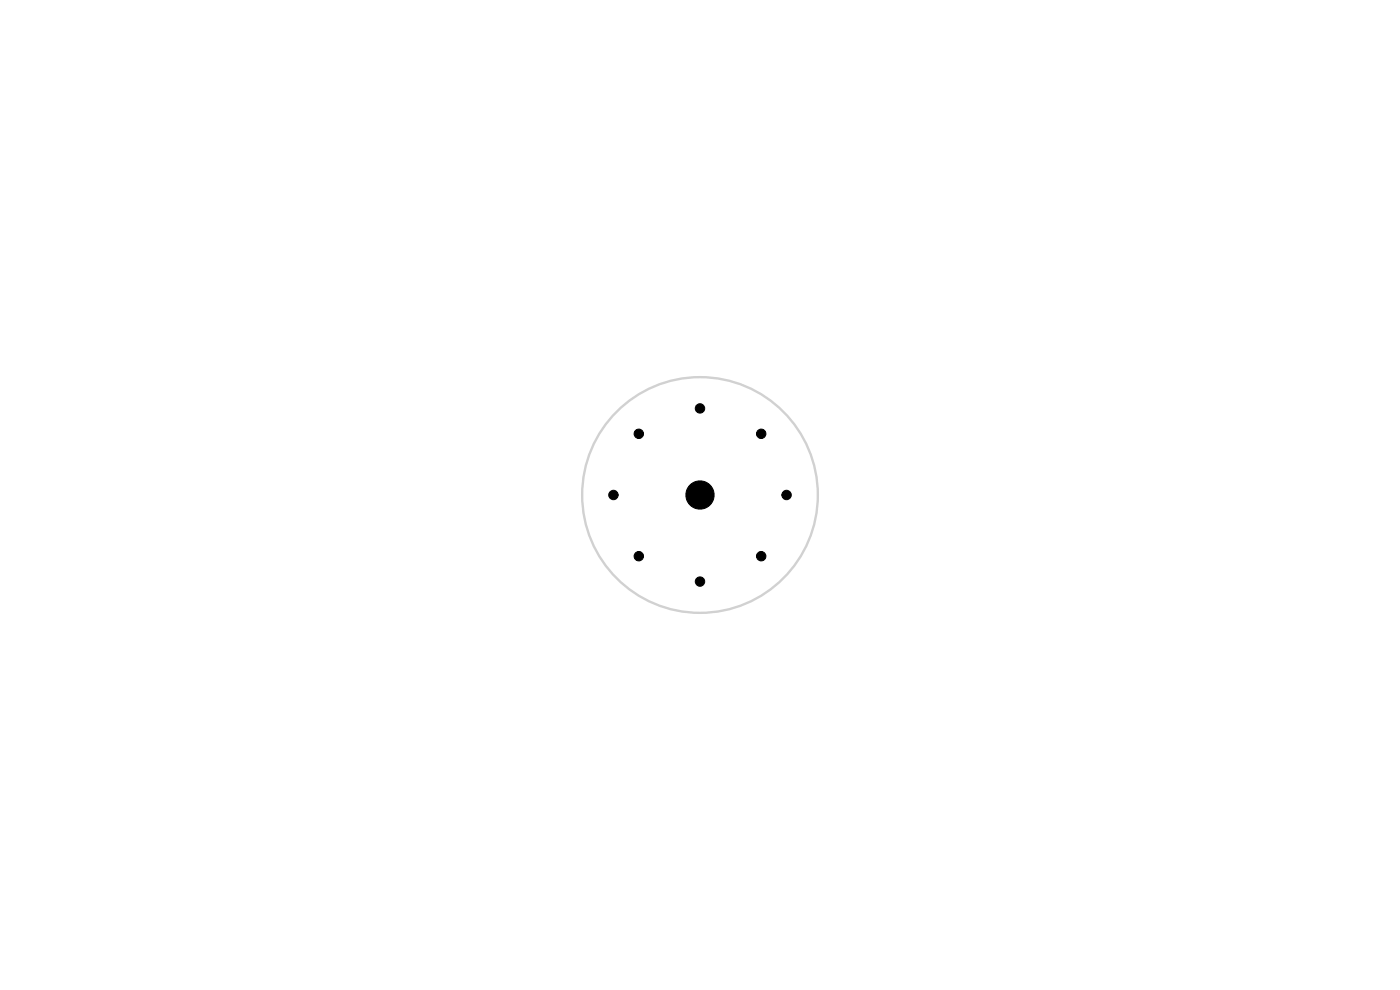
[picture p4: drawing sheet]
<svg xmlns="http://www.w3.org/2000/svg" width="297mm" height="210mm" viewBox="0 0 297 210" stroke-linecap="round" stroke-linejoin="round" font-family="sans-serif">
<circle cx="148.5" cy="105" r="25" fill="none" stroke="#d0d2cd" stroke-width=".5"/>
<g fill="#000" stroke="#000" stroke-width=".21">
<circle cx="135.5" cy="92" r="1"/>
<circle cx="148.5" cy="86.6" r="1"/>
<circle cx="161.5" cy="92" r="1"/>
<circle cx="130.1" cy="105" r="1"/>
<circle cx="135.5" cy="118" r="1"/>
<circle cx="148.5" cy="105" r="3"/>
<circle cx="161.5" cy="118" r="1"/>
<circle cx="166.9" cy="105" r="1"/>
<circle cx="148.5" cy="123.4" r="1"/>
</g>
</svg>
